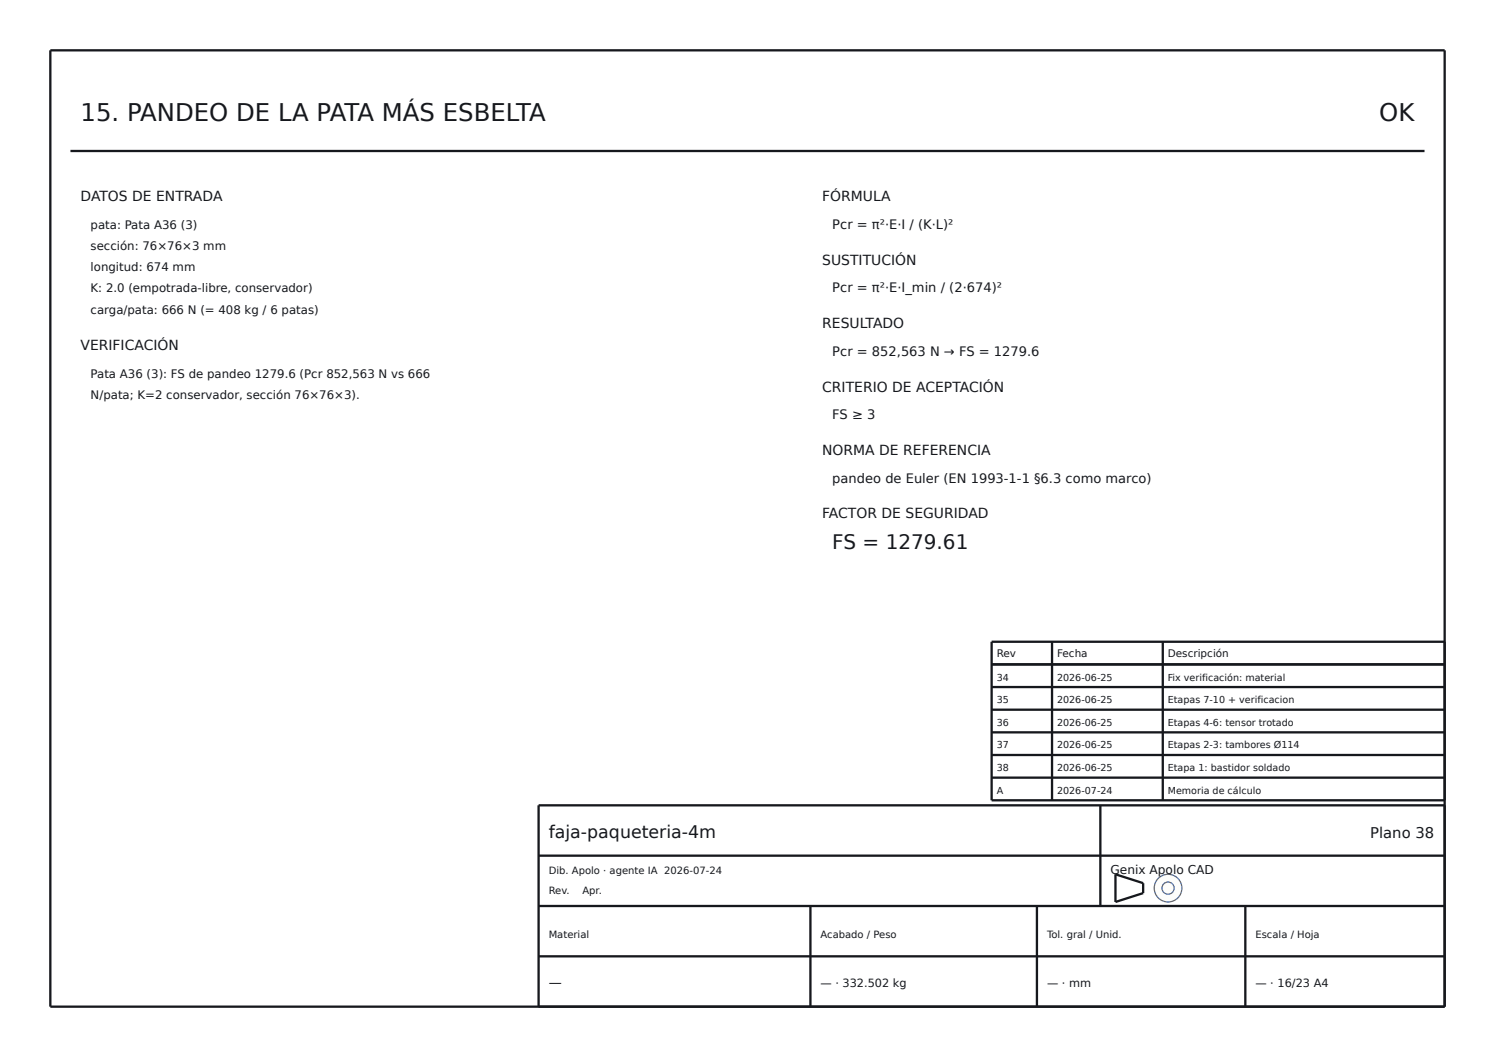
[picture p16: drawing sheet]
<svg xmlns="http://www.w3.org/2000/svg" width="297mm" height="210mm" viewBox="0 0 297 210" stroke-linecap="round" stroke-linejoin="round" font-family="sans-serif">
<defs><g id="words">
<g font-size="4.8" fill="#16181d">
<text x="16" y="24">15. PANDEO DE LA PATA MÁS ESBELTA</text>
<text x="274" y="24">OK</text>
</g>
<text font-size="4" fill="#16181d" x="165.3" y="109">FS = 1279.61</text>
<text font-size="3.5" fill="#16181d" x="109" y="166.4">faja-paqueteria-4m</text>
<text font-size="2.9" fill="#16181d" x="272.2" y="166.4">Plano 38</text>
<g font-size="2.8" fill="#16181d">
<text x="16" y="40">DATOS DE ENTRADA</text>
<text x="163.3" y="40">FÓRMULA</text>
<text x="163.3" y="52.6">SUSTITUCIÓN</text>
<text x="163.3" y="65.2">RESULTADO</text>
<text x="16" y="69.5">VERIFICACIÓN</text>
<text x="163.3" y="77.8">CRITERIO DE ACEPTACIÓN</text>
<text x="163.3" y="90.4">NORMA DE REFERENCIA</text>
<text x="163.3" y="103">FACTOR DE SEGURIDAD</text>
</g>
<g font-size="2.6" fill="#16181d">
<text x="165.3" y="45.5">Pcr = π²·E·I / (K·L)²</text>
<text x="165.3" y="58.1">Pcr = π²·E·I_min / (2·674)²</text>
<text x="165.3" y="70.7">Pcr = 852,563 N → FS = 1279.6</text>
<text x="165.3" y="83.3">FS ≥ 3</text>
<text x="165.3" y="95.9">pandeo de Euler (EN 1993-1-1 §6.3 como marco)</text>
<text x="109" y="196">—</text>
</g>
<text font-size="2.4" fill="#16181d" x="220.6" y="173.6">Genix Apolo CAD</text>
<g font-size="2.3" fill="#16181d">
<text x="18" y="45.5">pata: Pata A36 (3)</text>
<text x="18" y="49.7">sección: 76×76×3 mm</text>
<text x="18" y="53.9">longitud: 674 mm</text>
<text x="18" y="58.1">K: 2.0 (empotrada-libre, conservador)</text>
<text x="18" y="62.3">carga/pata: 666 N (= 408 kg / 6 patas)</text>
<text x="18" y="75">Pata A36 (3): FS de pandeo 1279.6 (Pcr 852,563 N vs 666</text>
<text x="18" y="79.2">N/pata; K=2 conservador, sección 76×76×3).</text>
</g>
<g font-size="2.2" fill="#16181d">
<text x="163" y="196">— · 332.502 kg</text>
<text x="208" y="196">— · mm</text>
<text x="249.4" y="196">— · 16/23 A4</text>
</g>
<g font-size="2.1" fill="#16181d">
<text x="198" y="130.6">Rev</text>
<text x="210" y="130.6">Fecha</text>
<text x="232" y="130.6">Descripción</text>
</g>
<g font-size="2" fill="#16181d">
<text x="109" y="173.6">Dib. Apolo · agente IA 2026-07-24</text>
<text x="109" y="177.6">Rev.</text>
<text x="115.7" y="177.6">Apr.</text>
<text x="109" y="186.4">Material</text>
<text x="163" y="186.4">Acabado / Peso</text>
<text x="208" y="186.4">Tol. gral / Unid.</text>
<text x="249.4" y="186.4">Escala / Hoja</text>
</g>
<g font-size="1.9" fill="#16181d">
<text x="198" y="135.2">34</text>
<text x="210" y="135.2">2026-06-25</text>
<text x="232" y="135.2">Fix verificación: material</text>
<text x="198" y="139.7">35</text>
<text x="210" y="139.7">2026-06-25</text>
<text x="232" y="139.7">Etapas 7-10 + verificacion</text>
<text x="198" y="144.2">36</text>
<text x="198" y="148.7">37</text>
<text x="210" y="144.2">2026-06-25</text>
<text x="210" y="148.7">2026-06-25</text>
<text x="232" y="144.2">Etapas 4-6: tensor trotado</text>
<text x="232" y="148.7">Etapas 2-3: tambores Ø114</text>
<text x="198" y="153.2">38</text>
<text x="210" y="153.2">2026-06-25</text>
<text x="232" y="153.2">Etapa 1: bastidor soldado</text>
<text x="198" y="157.7">A</text>
<text x="210" y="157.7">2026-07-24</text>
<text x="232" y="157.7">Memoria de cálculo</text>
</g>
</g></defs>
<g fill="#fdfdfb" stroke="#3a5e9c" stroke-width=".25">
<circle cx="232" cy="176.4" r="2.75"/>
<circle cx="232" cy="176.4" r="1.21"/>
</g>
<g fill="none" stroke="#16181d" stroke-width=".46">
<path d="M10 10h277v190h-277zM14 30h269M197 132h90M197 136.5h90M209 127.5v31.5M231 127.5v31.5M287 127.5h-90v31.5h90M197 141h90M197 145.5h90M197 150h90M197 154.5h90M218.6 160v20"/>
<path d="M287 160h-180v40M107 180h180M107 170h180M161 180v20M206 180v20M221.6 173.7l5.5 1.8v1.9l-5.5 1.8zM247.4 180v20M107 190h180"/>
</g>
<use href="#words"/>
</svg>
